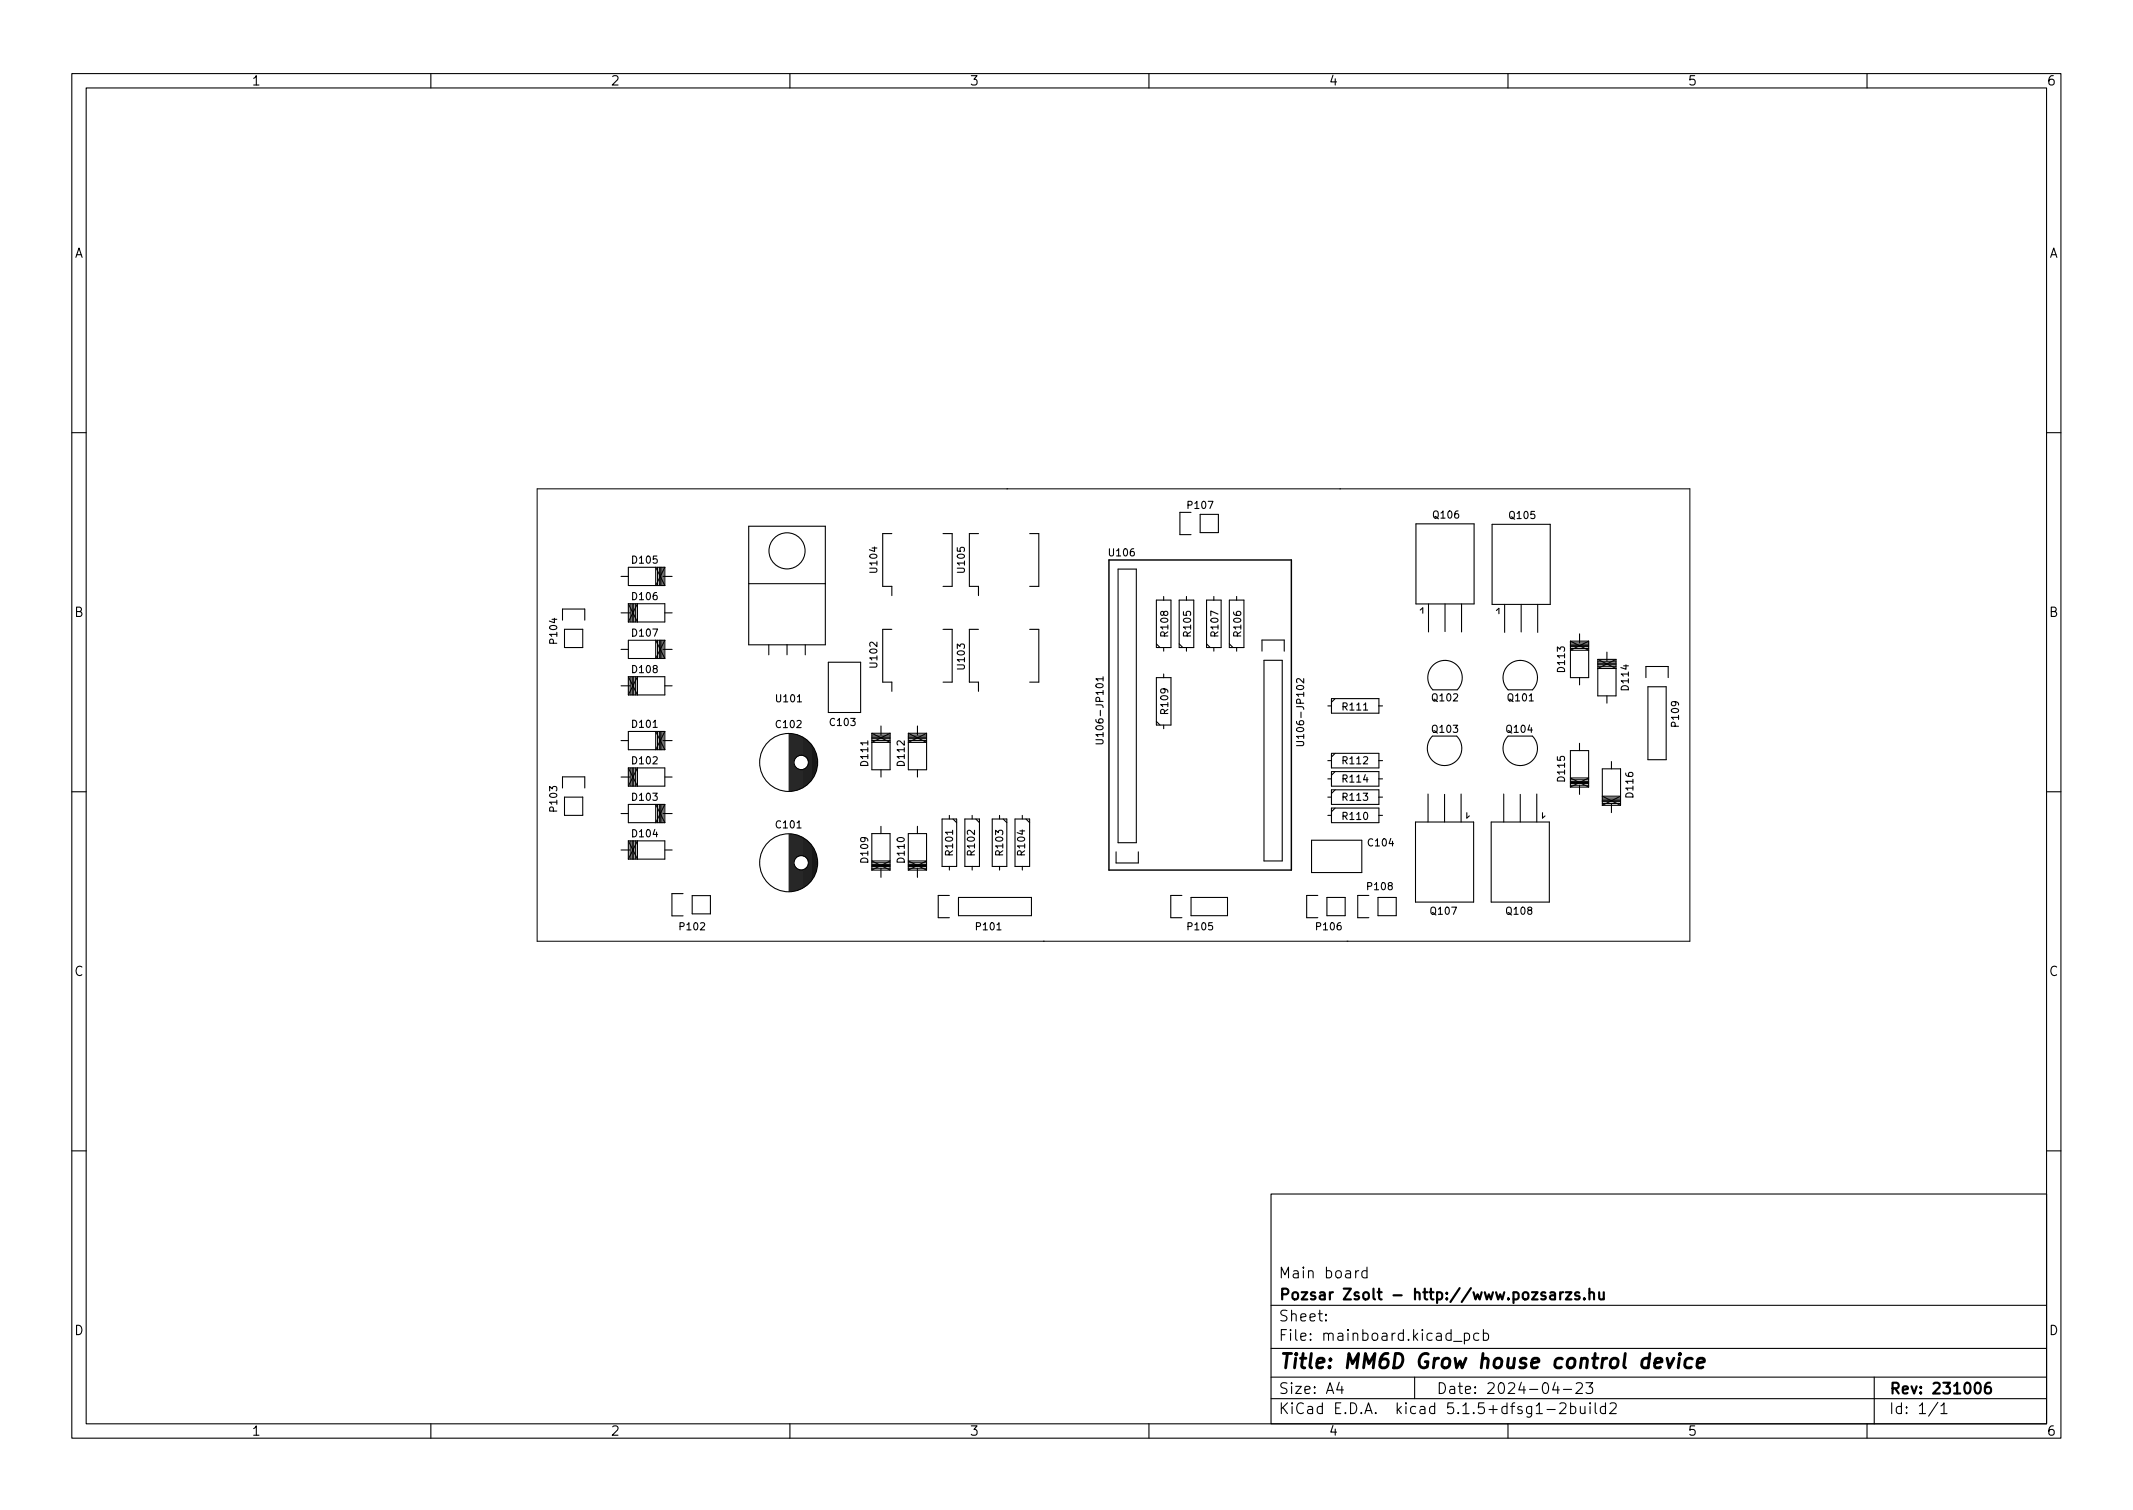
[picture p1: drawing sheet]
<svg xmlns="http://www.w3.org/2000/svg" width="297mm" height="210mm" viewBox="0 0 297 210" stroke-linecap="round" stroke-linejoin="round" font-family="sans-serif">
<defs><g id="words">
<text font-size="2.8" x="178" y="190.6">Title: MM6D Grow house control device</text>
<g font-size="2.1">
<text x="178" y="178">Main board</text>
<text x="178" y="184">Sheet:</text>
<text x="178" y="181">Pozsar Zsolt - http://www.pozsarzs.hu</text>
<text x="178" y="186.7">File: mainboard.kicad_pcb</text>
<text x="178" y="196.9">KiCad E.D.A. kicad 5.1.5+dfsg1-2build2</text>
<text x="178" y="194.1">Size: A4</text>
<text x="200" y="194.1">Date: 2024-04-23</text>
<text x="263" y="194.1">Rev: 231006</text>
<text x="263" y="196.9">Id: 1/1</text>
</g>
<g font-size="1.8">
<text x="35" y="11.9">1</text>
<text x="85" y="11.9">2</text>
<text x="135" y="11.9">3</text>
<text x="185" y="11.9">4</text>
<text x="235" y="11.9">5</text>
<text x="285" y="11.9">6</text>
<text x="10.3" y="35.9">A</text>
<text x="285.3" y="35.9">A</text>
<text x="10.3" y="85.9">B</text>
<text x="285.3" y="85.9">B</text>
<text x="10.3" y="135.9">C</text>
<text x="285.3" y="135.9">C</text>
<text x="10.3" y="185.9">D</text>
<text x="285.3" y="185.9">D</text>
<text x="35" y="199.9">1</text>
<text x="85" y="199.9">2</text>
<text x="135" y="199.9">3</text>
<text x="185" y="199.9">4</text>
<text x="235" y="199.9">5</text>
<text x="285" y="199.9">6</text>
</g>
<g font-size="1.4">
<text x="165.5" y="70.9">P107</text>
<text x="154.5" y="77.5">U106</text>
<text x="199.7" y="72.2">Q106</text>
<text x="210.3" y="72.3">Q105</text>
<text x="88.1" y="78.5">D105</text>
<text x="88.1" y="83.6">D106</text>
<text x="122.2" y="79.6" transform="rotate(-90 122.2 79.6)">U104</text>
<text x="134.4" y="79.6" transform="rotate(-90 134.4 79.6)">U105</text>
<text x="77.6" y="89.5" transform="rotate(-90 77.6 89.5)">P104</text>
<text x="88.1" y="88.6">D107</text>
<text x="162.7" y="88.5" transform="rotate(-90 162.7 88.5)">R108</text>
<text x="165.9" y="88.5" transform="rotate(-90 165.9 88.5)">R105</text>
<text x="169.7" y="88.5" transform="rotate(-90 169.7 88.5)">R107</text>
<text x="172.8" y="88.5" transform="rotate(-90 172.8 88.5)">R106</text>
<text x="88.1" y="93.7">D108</text>
<text x="122.2" y="92.8" transform="rotate(-90 122.2 92.8)">U102</text>
<text x="134.4" y="93.1" transform="rotate(-90 134.4 93.1)">U103</text>
<text x="217.9" y="93.5" transform="rotate(-90 217.9 93.5)">D113</text>
<text x="88.1" y="101.3">D101</text>
<text x="108.2" y="101.4">C102</text>
<text x="108.2" y="97.8">U101</text>
<text x="115.7" y="101.1">C103</text>
<text x="162.7" y="99.3" transform="rotate(-90 162.7 99.3)">R109</text>
<text x="187.1" y="98.9">R111</text>
<text x="199.5" y="97.6">Q102</text>
<text x="210.1" y="97.6">Q101</text>
<text x="226.8" y="96" transform="rotate(-90 226.8 96)">D114</text>
<text x="233.8" y="101.1" transform="rotate(-90 233.8 101.1)">P109</text>
<text x="88.1" y="106.4">D102</text>
<text x="120.9" y="106.6" transform="rotate(-90 120.9 106.6)">D111</text>
<text x="126" y="106.6" transform="rotate(-90 126 106.6)">D112</text>
<text x="153.7" y="102.8" transform="rotate(-90 153.7 102.8)">U106-JP101</text>
<text x="181.6" y="103.1" transform="rotate(-90 181.6 103.1)">U106-JP102</text>
<text x="187.1" y="106.4">R112</text>
<text x="199.5" y="102">Q103</text>
<text x="209.9" y="102">Q104</text>
<text x="77.6" y="112.9" transform="rotate(-90 77.6 112.9)">P103</text>
<text x="88.1" y="111.5">D103</text>
<text x="187.1" y="111.5">R113</text>
<text x="187.1" y="109">R114</text>
<text x="217.9" y="108.7" transform="rotate(-90 217.9 108.7)">D115</text>
<text x="227.4" y="111" transform="rotate(-90 227.4 111)">D116</text>
<text x="88.1" y="116.6">D104</text>
<text x="108.2" y="115.3">C101</text>
<text x="132.7" y="119" transform="rotate(-90 132.7 119)">R101</text>
<text x="135.8" y="119" transform="rotate(-90 135.8 119)">R102</text>
<text x="139.7" y="119" transform="rotate(-90 139.7 119)">R103</text>
<text x="142.7" y="119" transform="rotate(-90 142.7 119)">R104</text>
<text x="187.1" y="114.2">R110</text>
<text x="190.6" y="117.8">C104</text>
<text x="120.9" y="120" transform="rotate(-90 120.9 120)">D109</text>
<text x="126" y="120" transform="rotate(-90 126 120)">D110</text>
<text x="190.5" y="123.9">P108</text>
<text x="94.8" y="129.5">P102</text>
<text x="136" y="129.5">P101</text>
<text x="165.5" y="129.5">P105</text>
<text x="183.4" y="129.5">P106</text>
<text x="199.3" y="127.4">Q107</text>
<text x="209.9" y="127.4">Q108</text>
</g>
</g></defs>
<g fill="none" stroke="#000" stroke-width=".15">
<path d="M10 10.2h277v190.1h-277zM12 12.2h273v186.1h-273zM60 10.2v2M110 10.2v2M160 10.2v2M210 10.2v2M260 10.2v2M10 60.2h2M91.6 79v2.5M91.8 79v2.5M91.9 79v2.5M92.1 79v2.5"/>
<path d="M92.3 79v2.5M92.6 79l-1.3 2.5v-2.5l1.3 2.5M92.6 79v2.5M92.6 79h-5.1v2.5h5.1M104.3 73.3h10.6v16.5h-10.6zM124.2 74.3h-1.3v7.3h1.3v1.3M131.3 74.3h1.3v7.3h-1.3M136.3 74.3h-1.3v7.3h1.3v1.3M143.4 74.3h1.3v7.3h-1.3M155.7 79.2h2.5v38.1h-2.5zM165.9 71.3h-1.6v3.1h1.6M167.1 71.6h2.6v2.6h-2.6z"/>
<path d="M197.2 72.9h8.1v11.2h-8.1zM207.8 73h8.1v11.2h-8.1zM285 60.2h2M78.3 86.4v-1.6h3.1v1.6M78.6 87.6h2.6v2.6h-2.6zM86.5 80.3h1M86.5 85.3h1.3M86.5 90.4h1M86.5 95.5h1.3M87.5 94.2l1.3 2.6v-2.6l-1.3 2.6M87.5 84.1h5.1v2.5h-5.1M87.5 94.2h5.1v2.6h-5.1"/>
<path d="M87.5 84.1v2.5M87.5 94.2v2.6M87.5 84.1l1.3 2.5v-2.5l-1.3 2.5M87.8 84.1v2.5M87.8 94.2v2.6M88 84.1v2.5M88 94.2v2.6M88.1 84.1v2.5M88.1 94.2v2.6M88.3 84.1v2.5M88.3 94.2v2.6M88.5 84.1v2.5"/>
<path d="M88.5 94.2v2.6M91.6 89.2v2.5M91.8 89.2v2.5M91.9 89.2v2.5M92.1 89.2v2.5M92.3 89.2v2.5M92.3 80.3h1.3M92.3 90.4h1.3M92.6 89.2l-1.3 2.5v-2.5l1.3 2.5M92.6 89.2v2.5M92.6 89.2h-5.1v2.5h5.1M92.6 85.3h1"/>
<path d="M92.6 95.5h1M104.3 81.3h10.6M107.1 89.8v1.4M109.6 89.8v1.4M112.1 89.8v1.4M115.4 92.2h4.5v7h-4.5zM124.2 87.6h-1.3v7.4h1.3v1.3M131.3 87.6h1.3v7.4h-1.3M136.3 87.6h-1.3v7.4h1.3v1.3M143.4 87.6h1.3v7.4h-1.3M153.6 94.5h-1l.3 .3M153.6 94.2v.6"/>
<path d="M161 83.6h2.1v6.6h-2.1zM161 94.4h2.1v6.6h-2.1zM161 89.7l.5 .5M162.1 83.1v.5M162.1 90.2v.5M162.1 93.8v.6M164.2 83.6h2v6.6h-2zM164.2 89.7l.5 .5M165.2 83.1v.5M165.2 90.2v.5M168 83.6h2.1v6.6h-2.1zM168 89.7l.5 .5"/>
<path d="M169 83.1v.5M169 90.2v.5M171.2 83.6h2v6.6h-2zM171.2 89.7l.5 .5M172.2 83.1v.5M172.2 90.2v.5M175.7 90.7v-1.6h3.1v1.6M176 91.9h2.6v28h-2.6zM181.6 94.5v.6l-.8-.6-.2 .2v.4M184.9 98.3h.5M185.4 97.3h6.6v2h-6.6zM185.9 97.3l-.5 .5"/>
<path d="M192 98.3h.5M197.8 84.9l.3-.3v.8M198.9 84.1v3.9M199.5 92.7a2.4 2.4 0 0 1 3.4 0 2.4 2.4 0 0 1 0 3.4h-3.4a2.4 2.4 0 0 1 0-3.4zM201.2 84.1v3.8M203.5 84.1v3.9M208.4 85l.3-.3v.8M209.5 84.2v3.9M210 92.7a2.4 2.4 0 0 1 3.4 0 2.4 2.4 0 0 1 0 3.4h-3.4a2.4 2.4 0 0 1 0-3.4zM211.8 84.2v3.8M214.1 84.2v3.9M218.7 89.3v5.1h2.5v-5.1"/>
<path d="M218.7 89.8h2.5M218.7 90h2.5M218.7 90.3h2.5M218.7 89.5h2.5M218.7 89.3l2.5 1.2h-2.5l2.5-1.2M218.7 89.9h2.5M218.7 89.3h2.5M220 88.3v1.2M220 94.4v1M222.5 92.3h2.5M222.5 92.6h2.5M222.5 92.8h2.5"/>
<path d="M222.5 92.1h2.5M222.5 91.8l2.5 1.3h-2.5l2.5-1.3M222.5 92.5h2.5M222.5 91.8h2.5M222.5 91.8v5.1h2.5v-5.1M223.8 90.8v1.3M223.8 96.9v1M229.2 94.4v-1.6h3.1v1.6M229.5 95.6h2.5v10.2h-2.5zM10 110.2h2M78.3 109.7v-1.5h3.1v1.5M78.6 111h2.6v2.5h-2.6z"/>
<path d="M86.5 103.1h1M86.5 108.2h1.3M86.5 113.3h1M86.5 118.4h1.3M87.5 106.9h5.1v2.6h-5.1M87.5 117.1h5.1v2.5h-5.1M87.5 106.9v2.6M87.5 117.1v2.5M87.5 106.9l1.3 2.6v-2.6l-1.3 2.6M87.5 117.1l1.3 2.5v-2.5l-1.3 2.5M87.8 106.9v2.6M87.8 117.1v2.5"/>
<path d="M88 106.9v2.6M88 117.1v2.5M88.1 106.9v2.6M88.1 117.1v2.5M88.3 106.9v2.6M88.3 117.1v2.5M88.5 106.9v2.6M88.5 117.1v2.5M91.6 101.9v2.5M91.6 112v2.6M91.8 101.9v2.5M91.8 112v2.6"/>
<path d="M91.9 101.9v2.5M91.9 112v2.6M92.1 101.9v2.5M92.1 112v2.6M92.3 103.1h1.3M92.3 101.9v2.5M92.3 112v2.6M92.3 113.3h1.3M92.6 112h-5.1v2.6h5.1M92.6 101.9l-1.3 2.5v-2.5l1.3 2.5M92.6 112l-1.3 2.6v-2.6l1.3 2.6M92.6 101.9v2.5"/>
<path d="M92.6 112v2.6M92.6 101.9h-5.1v2.5h5.1M92.6 108.2h1M92.6 118.4h1M109.9 102.2v8M109.9 116.1v8M110 102.2v8M110 116.1v8M110.2 102.2v8M110.2 116.2v7.9M110.3 102.2v7.9M110.3 116.2v7.9"/>
<path d="M110.5 102.2v7.9M110.5 116.2v7.9M110.6 102.2v3.7M110.6 106.4v3.7M110.6 116.2v3.7M110.7 102.3v3.3M110.7 106.7v3.4M110.7 116.2v3.4M110.9 102.3v3.1M110.9 106.9v3.1M110.9 116.3v3.1M111 102.3v3"/>
<path d="M111 107v3M111 116.3v3M111.2 102.4v2.9M111.2 107.1v2.8M111.2 116.4v2.8M111.3 102.4v2.8M111.3 107.1v2.8M111.3 116.4v2.8M111.4 102.5v2.7M111.4 107.2v2.6M111.4 116.5v2.6M111.6 102.6v2.6"/>
<path d="M111.6 107.2v2.6M111.6 116.5v2.6M111.7 102.6v2.6M111.7 107.2v2.5M111.7 116.6v2.5M111.9 102.7v2.5M111.9 107.1v2.5M111.9 116.7v2.5M112 102.8v2.5M112 107.1v2.4M112 116.8v2.4M112.1 102.9v2.4"/>
<path d="M112.1 107v2.4M112.1 116.9v2.4M112.3 103v2.5M112.3 106.9v2.4M112.3 117v2.4M112.4 103.1v2.5M112.4 106.7v2.5M112.4 117.1v2.5M112.6 103.2v2.8M112.6 106.3v2.8M112.6 117.2v2.8M112.7 103.4v5.5"/>
<path d="M112.7 117.4v5.5M112.8 103.5v5.3M112.8 117.5v5.3M113 103.7v4.9M113 117.7v4.9M113.1 103.9v4.5M113.1 117.9v4.5M113.3 104.1v4.1M113.3 118.1v4.1M113.4 104.4v3.6M113.4 118.3v3.6M113.5 104.7v2.9"/>
<path d="M113.5 118.7v2.9M113.7 105.1v2.1M113.7 119.1v2.1M113.8 106v.4M113.8 119.9v.4M121.4 103.1h2.6M121.4 102.1v5.1h2.6v-5.1M121.4 102.6h2.6M121.4 102.9h2.6M121.4 102.4h2.6M121.4 102.1l2.6 1.3h-2.6l2.6-1.3M121.4 102.7h2.6"/>
<path d="M121.4 102.1h2.6M122.7 115.1v1M122.7 101.1v1.3M122.7 107.2v1M126.5 103.1h2.5M126.5 102.1v5.1h2.5v-5.1M126.5 102.6h2.5M126.5 102.9h2.5M126.5 102.4h2.5M126.5 102.1l2.5 1.3h-2.5l2.5-1.3M126.5 102.7h2.5M126.5 102.1h2.5"/>
<path d="M127.8 115.1v1M127.8 101.1v1.3M127.8 107.2v1M131.2 114h2v6.6h-2zM132.2 113.5v.5M132.7 114l.5 .5M134.4 114h2v6.6h-2zM135.4 113.5v.5M135.9 114l.5 .5M138.2 114h2v6.6h-2zM139.2 113.5v.5M139.7 114l.5 .5"/>
<path d="M141.4 114h2v6.6h-2zM142.4 113.5v.5M142.9 114l.5 .5M152.6 103h.8l.2 .2v.3l-.2 .1h-.8M155.4 118.6v1.6h3.1v-1.6M161 100.5l.5 .5M162.1 101v.5M180.6 103.3h.8l.2 .1-.1 .3-.1 .1h-.8M182.6 117h7v4.5h-7zM184.9 113.5h.5M184.9 111h.5M184.9 105.9h.5"/>
<path d="M184.9 108.5h.5M185.4 104.9h6.6v2h-6.6zM185.4 107.4h6.6v2.1h-6.6zM185.4 110h6.6v2h-6.6zM185.4 112.5h6.6v2h-6.6zM185.9 112.5l-.5 .5M185.9 104.9l-.5 .5M185.9 110l-.5 .5M185.9 107.4l-.5 .5M192 113.5h.5M192 111h.5M192 105.9h.5"/>
<path d="M192 108.5h.5M197.1 114.5h8.1v11.1h-8.1zM198.9 110.6v3.9M199.5 102.5h3.4a2.4 2.4 0 0 1 0 3.4 2.4 2.4 0 0 1-3.4 0 2.4 2.4 0 0 1 0-3.4M201.2 110.6v3.9M203.5 110.6v3.9M204.3 113.2v.7l.3-.3M207.7 114.5h8.1v11.1h-8.1zM209.4 110.6v3.9M210 102.5h3.4a2.4 2.4 0 0 1 0 3.4 2.4 2.4 0 0 1-3.4 0 2.4 2.4 0 0 1 0-3.4zM211.7 110.6v3.9M214 110.6v3.9"/>
<path d="M214.8 113.2v.7l.4-.3M218.7 109.6v-5.1h2.5v5.1M218.7 109.1h2.5M218.7 108.8h2.5M218.7 108.6h2.5M218.7 109.3h2.5M218.7 109.6l2.5-1.3h-2.5l2.5 1.3M218.7 109h2.5M218.7 109.6h2.5M220 103.5v1M220 109.3v1.3M223.1 111.6h2.6"/>
<path d="M223.1 111.4h2.6M223.1 111.1h2.6M223.1 111.9h2.6M223.1 112.1l2.6-1.2h-2.6l2.6 1.2M223.1 111.5h2.6M223.1 112.1h2.6M223.1 112.1v-5h2.6v5M224.4 106v1.1M224.4 111.9v1.3M285 110.2h2M95.1 124.4h-1.5v3.1h1.5M96.4 124.7h2.5v2.5h-2.5z"/>
<path d="M110.6 120.4v3.7M110.7 120.7v3.3M110.9 120.9v3.1M111 121v3M111.2 121v2.9M111.3 121.1v2.8M111.4 121.1v2.7M111.6 121.1v2.6M111.7 121.1v2.6M111.9 121.1v2.5M112 121v2.5M112.1 121v2.4"/>
<path d="M112.3 120.8v2.5M112.4 120.7v2.5M112.6 120.3v2.8M121.4 120.1h2.5M121.4 121.2l2.5-1.3h-2.5l2.5 1.3M121.4 120.6h2.5M121.4 120.4h2.5M121.4 120.9h2.5M121.4 120.5h2.5M121.4 121.2h2.5M121.4 121.2v-5.1h2.5v5.1M122.7 120.9v1.3"/>
<path d="M126.5 120.1h2.5M126.5 121.2l2.5-1.3h-2.5l2.5 1.3M126.5 120.6h2.5M126.5 120.4h2.5M126.5 120.9h2.5M126.5 120.5h2.5M126.5 121.2h2.5M126.5 121.2v-5.1h2.5v5.1M127.8 120.9v1.3M132.2 124.7h-1.5v3.1h1.5M132.2 120.6v.6M133.5 125h10.1v2.5h-10.1z"/>
<path d="M135.4 120.6v.6M139.2 120.6v.6M142.4 120.6v.6M164.6 124.7h-1.6v3.1h1.6M165.9 125h5v2.5h-5zM183.5 124.7h-1.5v3.1h1.5M184.8 125h2.5v2.5h-2.5zM190.6 124.7h-1.5v3.1h1.5M191.9 125h2.5v2.5h-2.5zM10 160.2h2M177 166.3h108v32h-108zM189.2 176.9l-.3 .1-.1 .2"/>
<path d="M190.4 177l-.5-.1-.3 .3v.4l.2 .3h.1h.5M190.4 176.4v1.5M285 160.2h2M60 198.3v2M110 198.3v2M160 198.3v2M177 194.8h108M177 191.8h108M177 187.8h108M177 181.8h108M184.6 183.8l.1 .1h-.1v-.1v.1M184.6 183l.1 .1h-.1v-.1v.1"/>
<path d="M186.5 192.5l-.4 1h1M186.9 193v1M197 191.8v3M202.4 186.8h1.2M203.9 185.7l.5-.1 .2 .3v.4l-.1 .3h-.1h-.5M203.9 185.6v1.5M205.9 185.7l-.4-.1-.3 .3v.4l.2 .3h.1h.4M206.6 185.7l.4-.1 .3 .3v.4l-.2 .3h-.1h-.4M206.6 185.1v1.5M210 198.3v2M215.4 196.3h1.2M216.6 192.5l-.4 1h.9"/>
<path d="M216.9 193v1M217.2 195.5l.2-.2 .5 .1a.41 .41 0 0 1 .1 .6l-.9 .8h1M217.7 193.5h1.2M218.7 195.9l.4-.1 .3 .3v.4l-.1 .3h-.2h-.4M218.7 195.3v1.5M219.5 192.7l.2-.2 .5 .1a.41 .41 0 0 1 .1 .6l-.9 .8h1M220.1 195.8v1a.41 .41 0 0 0 .6-.1M220.7 195.8v1M220.9 192.5h.9l-.5 .6a.41 .41 0 0 1 .5 .3v.3l-.2 .3h-.5l-.2-.1M221.4 195.3v.1v.1l.1-.1-.1-.1v.2M221.4 195.8v1M222.1 195.3v1.3l.3 .2"/>
<path d="M223.6 195.9l-.5-.1-.2 .3v.4l.1 .3h.1h.5M223.6 195.3v1.5M224.2 195.5l.2-.2 .5 .1a.41 .41 0 0 1 .1 .6l-.9 .8h1M260 198.3v2M261 191.8v6.5M269.9 195.3l-1.3 1.9M270.3 195.8l.4-.5v1.5M270.3 196.8h.8"/>
<circle cx="109.6" cy="76.7" r="2.51"/>
<circle cx="109.8" cy="106.2" r="4"/>
<circle cx="111.6" cy="106.2" r="1"/>
<circle cx="109.8" cy="120.1" r="4"/>
<circle cx="111.6" cy="120.1" r="1"/>
</g>
<g fill="none" stroke="#000" stroke-width=".3">
<path d="M217.3 179.9v1M217.7 179.9l-.3 .1-.1 .2M218.1 179.9h.7l-.7 1h.7M221.3 179.4v1.5M222.7 179.9l.1 1a.41 .41 0 0 0 .5-.1M223.3 179.9v1M215.9 180l.2-.1 .4 .1 .1 .9M216.6 180.3l-.5 .1a.29 .29 0 0 0-.3 .2 .29 .29 0 0 0 .3 .3h.5M219.9 180l-.3-.1-.3 .2 .1 .3 .5 .1 .1 .1-.1 .3h-.1h-.5M220.6 180.8l.1 .1h-.1v-.1v.1M221.3 180.1a.37 .37 0 0 1 .7 0v.8M275.2 192.6a.36 .36 0 0 1 .6 .2 .77 .77 0 0 1-.5 1.2 1 1 0 0 1-.1-1.4z"/>
<path d="M277.1 192.5a.6 .6 0 0 0-.7 .7v.5l.2 .3h.4l.2-.1 .1-.5-.2-.2-.4-.1-.3 .3"/>
</g>
<path d="M230.5 189.8l.9-.2v-.4l-.6-.1-.3 .3-.1 .8 .1 .2 .2 .1 .5-.1M232.2 189.1l.3 1.4 .6-1.4M233.9 189.1l-.2 1.4M234 188.5l-.2 .1 .1 .1 .1-.1v-.1l-.1 .2M235.7 189.2a.66 .66 0 0 0-1 .3l-.1 .6 .2 .3 .1 .1 .6-.1M236.4 189.8l.9-.2v-.4l-.6-.1-.3 .3-.1 .8 .1 .2 .2 .1 .5-.1" fill="none" stroke="#000" stroke-width=".4"/>
<path d="M154.4 78h25.4v43.2h-25.4z" fill="none" stroke="#000" stroke-width=".2"/>
<path d="M74.8 68.1h160.5v63h-160.5z" fill="none" stroke="#000" stroke-width=".14"/>
<use href="#words"/>
</svg>
